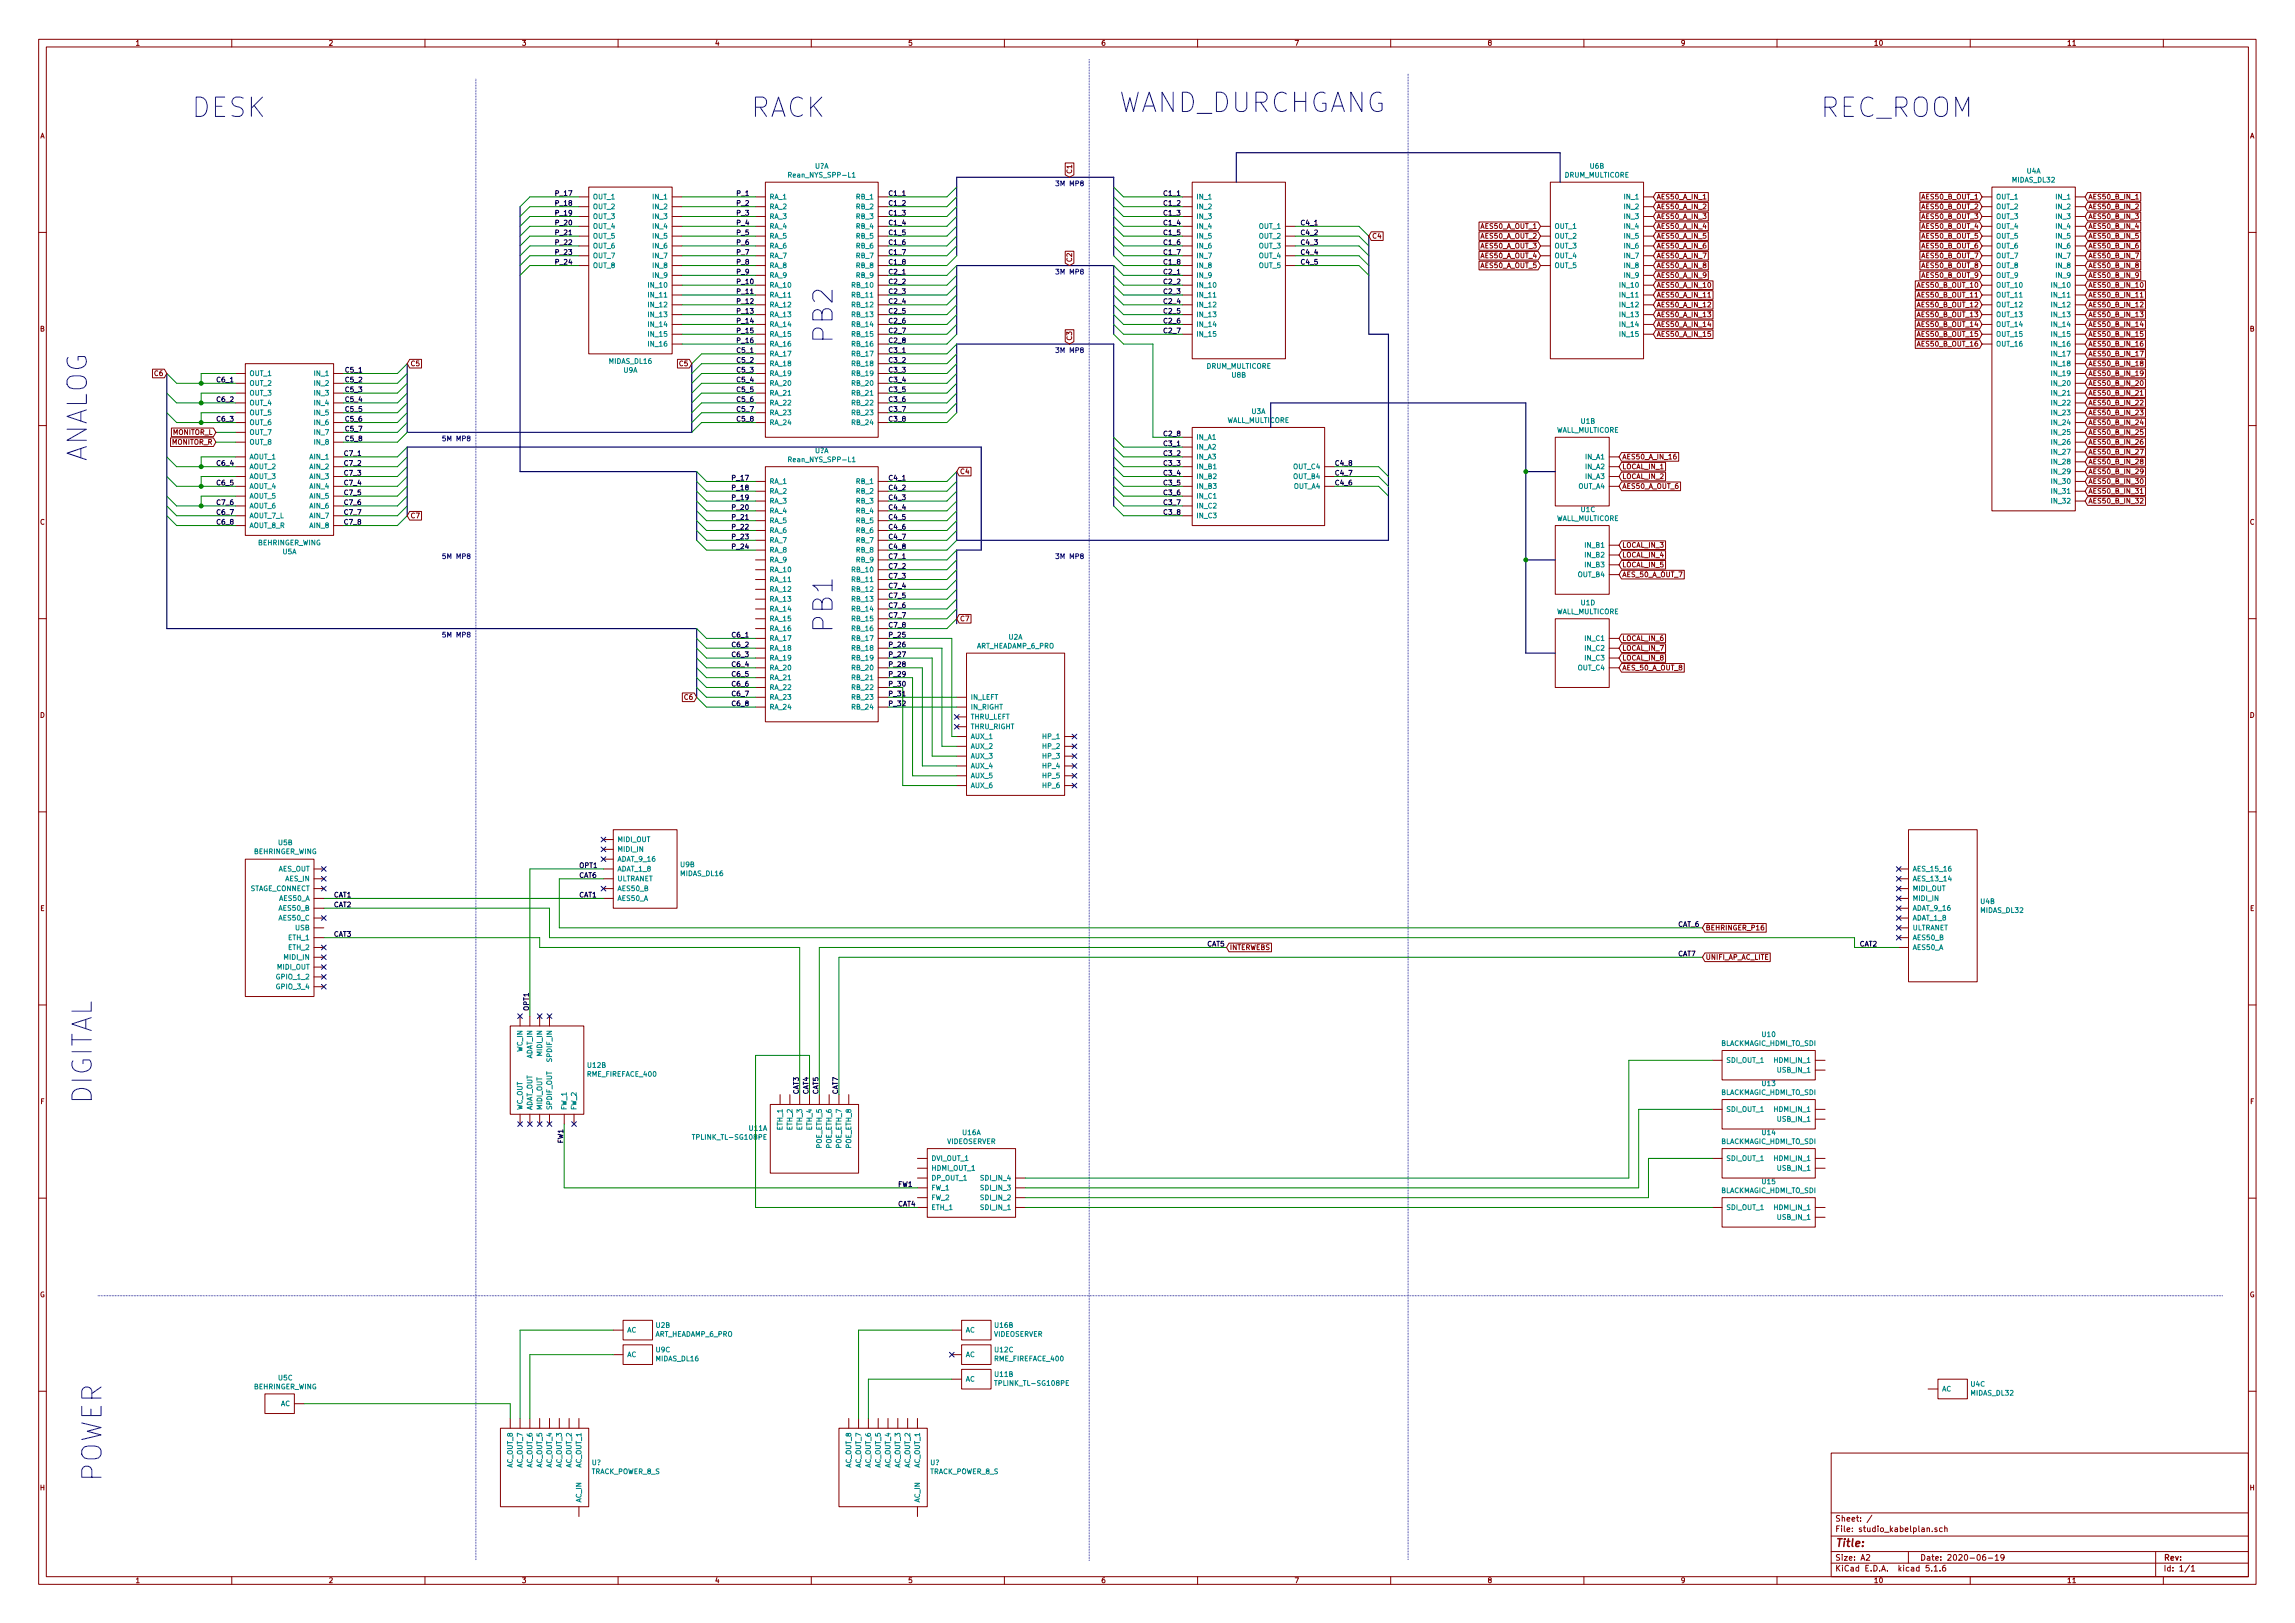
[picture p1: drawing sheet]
<svg xmlns="http://www.w3.org/2000/svg" width="594mm" height="420mm" viewBox="0 0 594 420" stroke-linecap="round" stroke-linejoin="round" font-family="sans-serif">
<defs><g id="words">
<g font-size="7" fill="#0000c2">
<text x="289.6" y="29.1">WAND_DURCHGANG</text>
<text x="49.5" y="30.4">DESK</text>
<text x="194.3" y="30.4">RACK</text>
<text x="471.2" y="30.4">REC_ROOM</text>
<text x="215.6" y="89.1" transform="rotate(-90 215.6 89.1)">PB2</text>
<text x="22.6" y="119.5" transform="rotate(-90 22.6 119.5)">ANALOG</text>
<text x="215.6" y="164" transform="rotate(-90 215.6 164)">PB1</text>
<text x="23.9" y="285.9" transform="rotate(-90 23.9 285.9)">DIGITAL</text>
<text x="26.4" y="383.7" transform="rotate(-90 26.4 383.7)">POWER</text>
</g>
<text font-size="2.8" fill="#840000" x="475" y="400.4">Title:</text>
<g font-size="2.1" fill="#840000">
<text x="475" y="393.9">Sheet: /</text>
<text x="475" y="396.6">File: studio_kabelplan.sch</text>
<text x="475" y="406.8">KiCad E.D.A. kicad 5.1.6</text>
<text x="475" y="404">Size: A2</text>
<text x="497" y="404">Date: 2020-06-19</text>
<text x="560" y="404">Rev:</text>
<text x="560" y="406.8">Id: 1/1</text>
</g>
<g font-size="1.8" fill="#840000">
<text x="35" y="11.8">1</text>
<text x="85" y="11.8">2</text>
<text x="135" y="11.8">3</text>
<text x="185" y="11.8">4</text>
<text x="235" y="11.8">5</text>
<text x="285" y="11.8">6</text>
<text x="335" y="11.8">7</text>
<text x="385" y="11.8">8</text>
<text x="435" y="11.8">9</text>
<text x="485" y="11.8">10</text>
<text x="535" y="11.8">11</text>
<text x="10.4" y="35.8">A</text>
<text x="582.4" y="35.8">A</text>
<text x="277.5" y="45.1" transform="rotate(-90 277.5 45.1)">C1</text>
<text x="428.8" y="51.6">AES50_A_IN_1</text>
<text x="497.7" y="51.6">AES50_B_OUT_1</text>
<text x="540.5" y="51.6">AES50_B_IN_1</text>
<text x="383.4" y="59.2">AES50_A_OUT_1</text>
<text x="428.8" y="54.1">AES50_A_IN_2</text>
<text x="428.8" y="56.7">AES50_A_IN_3</text>
<text x="428.8" y="59.2">AES50_A_IN_4</text>
<text x="497.7" y="54.1">AES50_B_OUT_2</text>
<text x="497.7" y="56.7">AES50_B_OUT_3</text>
<text x="497.7" y="59.2">AES50_B_OUT_4</text>
<text x="540.5" y="59.2">AES50_B_IN_4</text>
<text x="540.5" y="56.7">AES50_B_IN_3</text>
<text x="540.5" y="54.1">AES50_B_IN_2</text>
<text x="355.1" y="61.8">C4</text>
<text x="383.4" y="61.8">AES50_A_OUT_2</text>
<text x="383.4" y="64.3">AES50_A_OUT_3</text>
<text x="428.8" y="61.8">AES50_A_IN_5</text>
<text x="428.8" y="64.3">AES50_A_IN_6</text>
<text x="497.7" y="61.8">AES50_B_OUT_5</text>
<text x="497.7" y="64.3">AES50_B_OUT_6</text>
<text x="540.5" y="64.3">AES50_B_IN_6</text>
<text x="540.5" y="61.8">AES50_B_IN_5</text>
<text x="277.5" y="68" transform="rotate(-90 277.5 68)">C2</text>
<text x="383.4" y="66.8">AES50_A_OUT_4</text>
<text x="383.4" y="69.4">AES50_A_OUT_5</text>
<text x="428.8" y="66.8">AES50_A_IN_7</text>
<text x="428.8" y="69.4">AES50_A_IN_8</text>
<text x="428.8" y="71.9">AES50_A_IN_9</text>
<text x="497.7" y="66.8">AES50_B_OUT_7</text>
<text x="497.7" y="71.9">AES50_B_OUT_9</text>
<text x="497.7" y="69.4">AES50_B_OUT_8</text>
<text x="540.5" y="71.9">AES50_B_IN_9</text>
<text x="540.5" y="69.4">AES50_B_IN_8</text>
<text x="540.5" y="66.8">AES50_B_IN_7</text>
<text x="428.8" y="74.5">AES50_A_IN_10</text>
<text x="428.8" y="77">AES50_A_IN_11</text>
<text x="496.8" y="74.5">AES50_B_OUT_10</text>
<text x="496.8" y="77">AES50_B_OUT_11</text>
<text x="540.5" y="77">AES50_B_IN_11</text>
<text x="540.5" y="74.5">AES50_B_IN_10</text>
<text x="428.8" y="82.1">AES50_A_IN_13</text>
<text x="428.8" y="79.5">AES50_A_IN_12</text>
<text x="496.8" y="82.1">AES50_B_OUT_13</text>
<text x="496.8" y="79.5">AES50_B_OUT_12</text>
<text x="540.5" y="79.5">AES50_B_IN_12</text>
<text x="540.5" y="82.1">AES50_B_IN_13</text>
<text x="10.4" y="85.8">B</text>
<text x="277.5" y="88.3" transform="rotate(-90 277.5 88.3)">C3</text>
<text x="428.8" y="84.6">AES50_A_IN_14</text>
<text x="428.8" y="87.2">AES50_A_IN_15</text>
<text x="496.8" y="87.2">AES50_B_OUT_15</text>
<text x="496.8" y="89.7">AES50_B_OUT_16</text>
<text x="496.8" y="84.6">AES50_B_OUT_14</text>
<text x="540.5" y="84.6">AES50_B_IN_14</text>
<text x="540.5" y="87.2">AES50_B_IN_15</text>
<text x="540.5" y="89.7">AES50_B_IN_16</text>
<text x="582.4" y="85.8">B</text>
<text x="106.2" y="94.8">C5</text>
<text x="176" y="94.8">C5</text>
<text x="540.5" y="92.2">AES50_B_IN_17</text>
<text x="540.5" y="94.8">AES50_B_IN_18</text>
<text x="40.1" y="97.3">C6</text>
<text x="540.5" y="97.3">AES50_B_IN_19</text>
<text x="540.5" y="99.9">AES50_B_IN_20</text>
<text x="540.5" y="102.4">AES50_B_IN_21</text>
<text x="540.5" y="104.9">AES50_B_IN_22</text>
<text x="540.5" y="107.5">AES50_B_IN_23</text>
<text x="44.7" y="112.6">MONITOR_L</text>
<text x="540.5" y="110">AES50_B_IN_24</text>
<text x="540.5" y="112.6">AES50_B_IN_25</text>
<text x="44.5" y="115.1">MONITOR_R</text>
<text x="419.9" y="118.9">AES50_A_IN_16</text>
<text x="540.5" y="115.1">AES50_B_IN_26</text>
<text x="540.5" y="117.6">AES50_B_IN_27</text>
<text x="248.4" y="122.7">C4</text>
<text x="419.9" y="124">LOCAL_IN_2</text>
<text x="419.9" y="121.5">LOCAL_IN_1</text>
<text x="540.5" y="120.2">AES50_B_IN_28</text>
<text x="540.5" y="122.7">AES50_B_IN_29</text>
<text x="540.5" y="125.3">AES50_B_IN_30</text>
<text x="419.9" y="126.5">AES50_A_OUT_6</text>
<text x="540.5" y="127.8">AES50_B_IN_31</text>
<text x="540.5" y="130.3">AES50_B_IN_32</text>
<text x="10.4" y="135.8">C</text>
<text x="106.2" y="134.2">C7</text>
<text x="582.4" y="135.8">C</text>
<text x="419.9" y="141.8">LOCAL_IN_3</text>
<text x="419.9" y="144.3">LOCAL_IN_4</text>
<text x="419.9" y="146.9">LOCAL_IN_5</text>
<text x="419.9" y="149.4">AES_50_A_OUT_7</text>
<text x="248.4" y="160.8">C7</text>
<text x="419.9" y="165.9">LOCAL_IN_6</text>
<text x="419.9" y="173.5">AES_50_A_OUT_8</text>
<text x="419.9" y="168.4">LOCAL_IN_7</text>
<text x="419.9" y="171">LOCAL_IN_8</text>
<text x="10.4" y="185.8">D</text>
<text x="177.3" y="181.1">C6</text>
<text x="582.4" y="185.8">D</text>
<text x="10.4" y="235.8">E</text>
<text x="582.4" y="235.8">E</text>
<text x="318.3" y="245.9">INTERWEBS</text>
<text x="441.5" y="240.8">BEHRINGER_P16</text>
<text x="441.5" y="248.5">UNIFI_AP_AC_LITE</text>
<text x="10.5" y="285.8">F</text>
<text x="582.5" y="285.8">F</text>
<text x="10.3" y="335.8">G</text>
<text x="582.3" y="335.8">G</text>
<text x="10.4" y="385.8">H</text>
<text x="582.4" y="385.8">H</text>
<text x="35" y="409.8">1</text>
<text x="85" y="409.8">2</text>
<text x="135" y="409.8">3</text>
<text x="185" y="409.8">4</text>
<text x="235" y="409.8">5</text>
<text x="285" y="409.8">6</text>
<text x="335" y="409.8">7</text>
<text x="385" y="409.8">8</text>
<text x="435" y="409.8">9</text>
<text x="485" y="409.8">10</text>
<text x="535" y="409.8">11</text>
</g>
<g font-size="1.8" fill="#008484">
<text x="204.7" y="46">Rean_NYS_SPP-L1</text>
<text x="210.9" y="43.7">U?A</text>
<text x="405" y="46">DRUM_MULTICORE</text>
<text x="411.6" y="43.7">U6B</text>
<text x="520.9" y="47.2">MIDAS_DL32</text>
<text x="524.7" y="44.9">U4A</text>
<text x="153.4" y="51.6">OUT_1</text>
<text x="169.2" y="51.6">IN_1</text>
<text x="199.1" y="51.6">RA_1</text>
<text x="221.8" y="51.6">RB_1</text>
<text x="309.6" y="51.6">IN_1</text>
<text x="420.7" y="51.6">IN_1</text>
<text x="516.6" y="51.6">OUT_1</text>
<text x="532.5" y="51.6">IN_1</text>
<text x="153.4" y="54.1">OUT_2</text>
<text x="153.4" y="56.7">OUT_3</text>
<text x="153.4" y="59.2">OUT_4</text>
<text x="169.2" y="54.1">IN_2</text>
<text x="169.2" y="56.7">IN_3</text>
<text x="169.2" y="59.2">IN_4</text>
<text x="199.1" y="54.1">RA_2</text>
<text x="199.1" y="56.7">RA_3</text>
<text x="199.1" y="59.2">RA_4</text>
<text x="221.8" y="54.1">RB_2</text>
<text x="221.8" y="56.7">RB_3</text>
<text x="221.8" y="59.2">RB_4</text>
<text x="309.6" y="54.1">IN_2</text>
<text x="309.6" y="56.7">IN_3</text>
<text x="309.6" y="59.2">IN_4</text>
<text x="326" y="59.2">OUT_1</text>
<text x="402.3" y="59.2">OUT_1</text>
<text x="420.7" y="54.1">IN_2</text>
<text x="420.7" y="56.7">IN_3</text>
<text x="420.7" y="59.2">IN_4</text>
<text x="516.6" y="54.1">OUT_2</text>
<text x="516.6" y="56.7">OUT_3</text>
<text x="516.6" y="59.2">OUT_4</text>
<text x="532.5" y="54.1">IN_2</text>
<text x="532.5" y="56.7">IN_3</text>
<text x="532.5" y="59.2">IN_4</text>
<text x="153.4" y="61.8">OUT_5</text>
<text x="153.4" y="64.3">OUT_6</text>
<text x="169.2" y="61.8">IN_5</text>
<text x="169.2" y="64.3">IN_6</text>
<text x="199.1" y="61.8">RA_5</text>
<text x="199.1" y="64.3">RA_6</text>
<text x="221.8" y="61.8">RB_5</text>
<text x="221.8" y="64.3">RB_6</text>
<text x="309.6" y="61.8">IN_5</text>
<text x="309.6" y="64.3">IN_6</text>
<text x="326" y="61.8">OUT_2</text>
<text x="326" y="64.3">OUT_3</text>
<text x="402.3" y="61.8">OUT_2</text>
<text x="402.3" y="64.3">OUT_3</text>
<text x="420.7" y="61.8">IN_5</text>
<text x="420.7" y="64.3">IN_6</text>
<text x="516.6" y="61.8">OUT_5</text>
<text x="516.6" y="64.3">OUT_6</text>
<text x="532.5" y="61.8">IN_5</text>
<text x="532.5" y="64.3">IN_6</text>
<text x="153.4" y="66.8">OUT_7</text>
<text x="153.4" y="69.4">OUT_8</text>
<text x="169.2" y="66.8">IN_7</text>
<text x="169.2" y="69.4">IN_8</text>
<text x="169.2" y="71.9">IN_9</text>
<text x="199.1" y="66.8">RA_7</text>
<text x="199.1" y="69.4">RA_8</text>
<text x="199.1" y="71.9">RA_9</text>
<text x="221.8" y="66.8">RB_7</text>
<text x="221.8" y="69.4">RB_8</text>
<text x="221.8" y="71.9">RB_9</text>
<text x="309.6" y="66.8">IN_7</text>
<text x="309.6" y="69.4">IN_8</text>
<text x="309.6" y="71.9">IN_9</text>
<text x="326" y="66.8">OUT_4</text>
<text x="326" y="69.4">OUT_5</text>
<text x="402.3" y="66.8">OUT_4</text>
<text x="402.3" y="69.4">OUT_5</text>
<text x="420.7" y="66.8">IN_7</text>
<text x="420.7" y="69.4">IN_8</text>
<text x="420.7" y="71.9">IN_9</text>
<text x="516.6" y="66.8">OUT_7</text>
<text x="516.6" y="69.4">OUT_8</text>
<text x="516.6" y="71.9">OUT_9</text>
<text x="532.5" y="66.8">IN_7</text>
<text x="532.5" y="69.4">IN_8</text>
<text x="532.5" y="71.9">IN_9</text>
<text x="168.2" y="74.5">IN_10</text>
<text x="168.2" y="77">IN_11</text>
<text x="199.1" y="74.5">RA_10</text>
<text x="199.1" y="77">RA_11</text>
<text x="220.8" y="74.5">RB_10</text>
<text x="220.8" y="77">RB_11</text>
<text x="309.6" y="74.5">IN_10</text>
<text x="309.6" y="77">IN_11</text>
<text x="419.7" y="74.5">IN_10</text>
<text x="419.7" y="77">IN_11</text>
<text x="516.6" y="74.5">OUT_10</text>
<text x="516.6" y="77">OUT_11</text>
<text x="531.5" y="74.5">IN_10</text>
<text x="531.5" y="77">IN_11</text>
<text x="168.2" y="79.5">IN_12</text>
<text x="168.2" y="82.1">IN_13</text>
<text x="199.1" y="79.5">RA_12</text>
<text x="199.1" y="82.1">RA_13</text>
<text x="220.8" y="79.5">RB_12</text>
<text x="220.8" y="82.1">RB_13</text>
<text x="309.6" y="79.5">IN_12</text>
<text x="309.6" y="82.1">IN_13</text>
<text x="419.7" y="79.5">IN_12</text>
<text x="419.7" y="82.1">IN_13</text>
<text x="516.6" y="79.5">OUT_12</text>
<text x="516.6" y="82.1">OUT_13</text>
<text x="531.5" y="79.5">IN_12</text>
<text x="531.5" y="82.1">IN_13</text>
<text x="168.2" y="84.6">IN_14</text>
<text x="168.2" y="87.2">IN_15</text>
<text x="168.2" y="89.7">IN_16</text>
<text x="199.1" y="84.6">RA_14</text>
<text x="199.1" y="87.2">RA_15</text>
<text x="199.1" y="89.7">RA_16</text>
<text x="220.8" y="84.6">RB_14</text>
<text x="220.8" y="87.2">RB_15</text>
<text x="220.8" y="89.7">RB_16</text>
<text x="309.6" y="84.6">IN_14</text>
<text x="309.6" y="87.2">IN_15</text>
<text x="419.7" y="84.6">IN_14</text>
<text x="419.7" y="87.2">IN_15</text>
<text x="516.6" y="84.6">OUT_14</text>
<text x="516.6" y="87.2">OUT_15</text>
<text x="516.6" y="89.7">OUT_16</text>
<text x="531.5" y="84.6">IN_14</text>
<text x="531.5" y="87.2">IN_15</text>
<text x="531.5" y="89.7">IN_16</text>
<text x="157.7" y="94.2">MIDAS_DL16</text>
<text x="199.1" y="92.2">RA_17</text>
<text x="199.1" y="94.8">RA_18</text>
<text x="220.8" y="92.2">RB_17</text>
<text x="220.8" y="94.8">RB_18</text>
<text x="312.3" y="95.4">DRUM_MULTICORE</text>
<text x="531.5" y="92.2">IN_17</text>
<text x="531.5" y="94.8">IN_18</text>
<text x="64.5" y="97.3">OUT_1</text>
<text x="64.5" y="99.9">OUT_2</text>
<text x="81.6" y="97.3">IN_1</text>
<text x="81.6" y="99.9">IN_2</text>
<text x="161.4" y="96.5">U9A</text>
<text x="199.1" y="97.3">RA_19</text>
<text x="199.1" y="99.9">RA_20</text>
<text x="220.8" y="97.3">RB_19</text>
<text x="220.8" y="99.9">RB_20</text>
<text x="318.9" y="97.8">U8B</text>
<text x="531.5" y="97.3">IN_19</text>
<text x="531.5" y="99.9">IN_20</text>
<text x="64.5" y="102.4">OUT_3</text>
<text x="64.5" y="104.9">OUT_4</text>
<text x="64.5" y="107.5">OUT_5</text>
<text x="81.6" y="102.4">IN_3</text>
<text x="81.6" y="104.9">IN_4</text>
<text x="81.6" y="107.5">IN_5</text>
<text x="199.1" y="102.4">RA_21</text>
<text x="199.1" y="104.9">RA_22</text>
<text x="199.1" y="107.5">RA_23</text>
<text x="220.8" y="102.4">RB_21</text>
<text x="220.8" y="104.9">RB_22</text>
<text x="220.8" y="107.5">RB_23</text>
<text x="324" y="107.2">U3A</text>
<text x="531.5" y="102.4">IN_21</text>
<text x="531.5" y="104.9">IN_22</text>
<text x="531.5" y="107.5">IN_23</text>
<text x="64.5" y="110">OUT_6</text>
<text x="64.5" y="112.6">OUT_7</text>
<text x="81.6" y="110">IN_6</text>
<text x="81.6" y="112.6">IN_7</text>
<text x="199.1" y="110">RA_24</text>
<text x="220.8" y="110">RB_24</text>
<text x="309.6" y="113.8">IN_A1</text>
<text x="317.4" y="109.5">WALL_MULTICORE</text>
<text x="402.7" y="112">WALL_MULTICORE</text>
<text x="409.3" y="109.7">U1B</text>
<text x="531.5" y="110">IN_24</text>
<text x="531.5" y="112.6">IN_25</text>
<text x="64.5" y="118.9">AOUT_1</text>
<text x="64.5" y="115.1">OUT_8</text>
<text x="80.3" y="118.9">AIN_1</text>
<text x="81.6" y="115.1">IN_8</text>
<text x="204.7" y="119.6">Rean_NYS_SPP-L1</text>
<text x="210.9" y="117.3">U?A</text>
<text x="309.6" y="116.4">IN_A2</text>
<text x="309.6" y="118.9">IN_A3</text>
<text x="410.5" y="118.9">IN_A1</text>
<text x="531.5" y="115.1">IN_26</text>
<text x="531.5" y="117.6">IN_27</text>
<text x="64.5" y="121.5">AOUT_2</text>
<text x="64.5" y="124">AOUT_3</text>
<text x="80.3" y="121.5">AIN_2</text>
<text x="80.3" y="124">AIN_3</text>
<text x="199.1" y="125.3">RA_1</text>
<text x="221.8" y="125.3">RB_1</text>
<text x="309.6" y="121.5">IN_B1</text>
<text x="309.6" y="124">IN_B2</text>
<text x="334.9" y="124">OUT_B4</text>
<text x="334.9" y="121.5">OUT_C4</text>
<text x="410.5" y="121.5">IN_A2</text>
<text x="410.5" y="124">IN_A3</text>
<text x="531.5" y="120.2">IN_28</text>
<text x="531.5" y="122.7">IN_29</text>
<text x="531.5" y="125.3">IN_30</text>
<text x="64.5" y="126.5">AOUT_4</text>
<text x="64.5" y="129.1">AOUT_5</text>
<text x="64.5" y="131.6">AOUT_6</text>
<text x="80.3" y="126.5">AIN_4</text>
<text x="80.3" y="129.1">AIN_5</text>
<text x="80.3" y="131.6">AIN_6</text>
<text x="199.1" y="127.8">RA_2</text>
<text x="199.1" y="130.3">RA_3</text>
<text x="221.8" y="127.8">RB_2</text>
<text x="221.8" y="130.3">RB_3</text>
<text x="309.6" y="126.5">IN_B3</text>
<text x="309.6" y="129.1">IN_C1</text>
<text x="309.6" y="131.6">IN_C2</text>
<text x="334.9" y="126.5">OUT_A4</text>
<text x="408.6" y="126.5">OUT_A4</text>
<text x="531.5" y="127.8">IN_31</text>
<text x="531.5" y="130.3">IN_32</text>
<text x="64.5" y="134.2">AOUT_7_L</text>
<text x="64.5" y="136.7">AOUT_8_R</text>
<text x="80.3" y="134.2">AIN_7</text>
<text x="80.3" y="136.7">AIN_8</text>
<text x="199.1" y="132.9">RA_4</text>
<text x="199.1" y="135.4">RA_5</text>
<text x="199.1" y="138">RA_6</text>
<text x="221.8" y="132.9">RB_4</text>
<text x="221.8" y="135.4">RB_5</text>
<text x="221.8" y="138">RB_6</text>
<text x="309.6" y="134.2">IN_C3</text>
<text x="402.7" y="134.9">WALL_MULTICORE</text>
<text x="409.3" y="132.6">U1C</text>
<text x="66.7" y="141.2">BEHRINGER_WING</text>
<text x="73.2" y="143.5">U5A</text>
<text x="199.1" y="140.5">RA_7</text>
<text x="199.1" y="143">RA_8</text>
<text x="221.8" y="140.5">RB_7</text>
<text x="221.8" y="143">RB_8</text>
<text x="410.5" y="141.8">IN_B1</text>
<text x="199.1" y="148.1">RA_10</text>
<text x="199.1" y="145.6">RA_9</text>
<text x="220.8" y="148.1">RB_10</text>
<text x="221.8" y="145.6">RB_9</text>
<text x="408.6" y="149.4">OUT_B4</text>
<text x="410.5" y="144.3">IN_B2</text>
<text x="410.5" y="146.9">IN_B3</text>
<text x="199.1" y="150.7">RA_11</text>
<text x="199.1" y="153.2">RA_12</text>
<text x="199.1" y="155.7">RA_13</text>
<text x="220.8" y="150.7">RB_11</text>
<text x="220.8" y="153.2">RB_12</text>
<text x="220.8" y="155.7">RB_13</text>
<text x="199.1" y="158.3">RA_14</text>
<text x="199.1" y="160.8">RA_15</text>
<text x="220.8" y="158.3">RB_14</text>
<text x="220.8" y="160.8">RB_15</text>
<text x="402.7" y="159">WALL_MULTICORE</text>
<text x="409.3" y="156.7">U1D</text>
<text x="199.1" y="163.4">RA_16</text>
<text x="199.1" y="165.9">RA_17</text>
<text x="220.8" y="163.4">RB_16</text>
<text x="220.8" y="165.9">RB_17</text>
<text x="252.7" y="167.9">ART_HEADAMP_6_PRO</text>
<text x="261.1" y="165.6">U2A</text>
<text x="410.5" y="165.9">IN_C1</text>
<text x="199.1" y="168.4">RA_18</text>
<text x="199.1" y="171">RA_19</text>
<text x="199.1" y="173.5">RA_20</text>
<text x="220.8" y="168.4">RB_18</text>
<text x="220.8" y="171">RB_19</text>
<text x="220.8" y="173.5">RB_20</text>
<text x="408.6" y="173.5">OUT_C4</text>
<text x="410.5" y="168.4">IN_C2</text>
<text x="410.5" y="171">IN_C3</text>
<text x="199.1" y="176.1">RA_21</text>
<text x="199.1" y="178.6">RA_22</text>
<text x="220.8" y="176.1">RB_21</text>
<text x="220.8" y="178.6">RB_22</text>
<text x="199.1" y="181.1">RA_23</text>
<text x="199.1" y="183.7">RA_24</text>
<text x="220.8" y="181.1">RB_23</text>
<text x="220.8" y="183.7">RB_24</text>
<text x="251.2" y="181.1">IN_LEFT</text>
<text x="251.2" y="183.7">IN_RIGHT</text>
<text x="251.2" y="191.3">AUX_1</text>
<text x="251.2" y="186.2">THRU_LEFT</text>
<text x="251.2" y="188.8">THRU_RIGHT</text>
<text x="270.2" y="191.3">HP_1</text>
<text x="251.2" y="193.8">AUX_2</text>
<text x="251.2" y="196.4">AUX_3</text>
<text x="270.2" y="193.8">HP_2</text>
<text x="270.2" y="196.4">HP_3</text>
<text x="251.2" y="198.9">AUX_4</text>
<text x="251.2" y="201.5">AUX_5</text>
<text x="270.2" y="198.9">HP_4</text>
<text x="270.2" y="201.5">HP_5</text>
<text x="251.2" y="204">AUX_6</text>
<text x="270.2" y="204">HP_6</text>
<text x="65.7" y="221.1">BEHRINGER_WING</text>
<text x="72.1" y="218.8">U5B</text>
<text x="159.8" y="220.5">MIDI_IN</text>
<text x="159.8" y="218">MIDI_OUT</text>
<text x="71.9" y="225.6">AES_OUT</text>
<text x="159.8" y="225.6">ADAT_1_8</text>
<text x="159.8" y="223.1">ADAT_9_16</text>
<text x="176.2" y="224.5">U9B</text>
<text x="176.2" y="226.8">MIDAS_DL16</text>
<text x="495" y="225.6">AES_15_16</text>
<text x="64.4" y="230.7">STAGE_CONNECT</text>
<text x="72.4" y="233.2">AES50_A</text>
<text x="73.9" y="228.1">AES_IN</text>
<text x="159.8" y="233.2">AES50_A</text>
<text x="159.8" y="230.7">AES50_B</text>
<text x="159.8" y="228.1">ULTRANET</text>
<text x="495" y="228.1">AES_13_14</text>
<text x="495" y="233.2">MIDI_IN</text>
<text x="495" y="230.7">MIDI_OUT</text>
<text x="72.4" y="235.8">AES50_B</text>
<text x="72.4" y="238.3">AES50_C</text>
<text x="495" y="238.3">ADAT_1_8</text>
<text x="495" y="235.8">ADAT_9_16</text>
<text x="512.7" y="234">U4B</text>
<text x="512.7" y="236.3">MIDAS_DL32</text>
<text x="74.8" y="243.4">ETH_1</text>
<text x="74.8" y="245.9">ETH_2</text>
<text x="76.5" y="240.8">USB</text>
<text x="495" y="245.9">AES50_A</text>
<text x="495" y="243.4">AES50_B</text>
<text x="495" y="240.8">ULTRANET</text>
<text x="71.8" y="251">MIDI_OUT</text>
<text x="73.8" y="248.5">MIDI_IN</text>
<text x="71.9" y="253.5">GPIO_1_2</text>
<text x="71.9" y="256.1">GPIO_3_4</text>
<text x="456.2" y="268.4">U10</text>
<text x="135.3" y="272.3" transform="rotate(-90 135.3 272.3)">WC_IN</text>
<text x="137.8" y="274.3" transform="rotate(-90 137.8 274.3)">ADAT_IN</text>
<text x="140.3" y="273.1" transform="rotate(-90 140.3 273.1)">MIDI_IN</text>
<text x="142.9" y="274.6" transform="rotate(-90 142.9 274.6)">SPDIF_IN</text>
<text x="445.4" y="270.8">BLACKMAGIC_HDMI_TO_SDI</text>
<text x="446.8" y="275.1">SDI_OUT_1</text>
<text x="459.6" y="275.1">HDMI_IN_1</text>
<text x="152.1" y="278.7">RME_FIREFACE_400</text>
<text x="152.2" y="276.4">U12B</text>
<text x="456.2" y="281.1">U13</text>
<text x="460.4" y="277.7">USB_IN_1</text>
<text x="135.3" y="287.4" transform="rotate(-90 135.3 287.4)">WC_OUT</text>
<text x="137.8" y="287.4" transform="rotate(-90 137.8 287.4)">ADAT_OUT</text>
<text x="140.3" y="287.4" transform="rotate(-90 140.3 287.4)">MIDI_OUT</text>
<text x="142.9" y="287.4" transform="rotate(-90 142.9 287.4)">SPDIF_OUT</text>
<text x="146.7" y="287.4" transform="rotate(-90 146.7 287.4)">FW_1</text>
<text x="149.2" y="287.4" transform="rotate(-90 149.2 287.4)">FW_2</text>
<text x="445.4" y="283.5">BLACKMAGIC_HDMI_TO_SDI</text>
<text x="446.8" y="287.8">SDI_OUT_1</text>
<text x="459.6" y="287.8">HDMI_IN_1</text>
<text x="193.9" y="292.7">U11A</text>
<text x="202.6" y="292.4" transform="rotate(-90 202.6 292.4)">ETH_1</text>
<text x="205.1" y="292.4" transform="rotate(-90 205.1 292.4)">ETH_2</text>
<text x="207.6" y="292.4" transform="rotate(-90 207.6 292.4)">ETH_3</text>
<text x="210.2" y="292.4" transform="rotate(-90 210.2 292.4)">ETH_4</text>
<text x="249.2" y="293.8">U16A</text>
<text x="456.2" y="293.8">U14</text>
<text x="460.4" y="290.4">USB_IN_1</text>
<text x="179.8" y="295">TPLINK_TL-SG108PE</text>
<text x="212.7" y="297.2" transform="rotate(-90 212.7 297.2)">POE_ETH_5</text>
<text x="215.3" y="297.2" transform="rotate(-90 215.3 297.2)">POE_ETH_6</text>
<text x="217.8" y="297.2" transform="rotate(-90 217.8 297.2)">POE_ETH_7</text>
<text x="220.3" y="297.2" transform="rotate(-90 220.3 297.2)">POE_ETH_8</text>
<text x="245.1" y="296.2">VIDEOSERVER</text>
<text x="445.4" y="296.2">BLACKMAGIC_HDMI_TO_SDI</text>
<text x="241" y="305.6">DP_OUT_1</text>
<text x="241" y="300.5">DVI_OUT_1</text>
<text x="241" y="303.1">HDMI_OUT_1</text>
<text x="254.2" y="305.6">SDI_IN_4</text>
<text x="446.8" y="300.5">SDI_OUT_1</text>
<text x="459.6" y="300.5">HDMI_IN_1</text>
<text x="460.4" y="303.1">USB_IN_1</text>
<text x="241" y="308.1">FW_1</text>
<text x="241" y="310.7">FW_2</text>
<text x="254.2" y="310.7">SDI_IN_2</text>
<text x="254.2" y="308.1">SDI_IN_3</text>
<text x="445.4" y="308.9">BLACKMAGIC_HDMI_TO_SDI</text>
<text x="456.2" y="306.5">U15</text>
<text x="241" y="313.2">ETH_1</text>
<text x="254.2" y="313.2">SDI_IN_1</text>
<text x="446.8" y="313.2">SDI_OUT_1</text>
<text x="459.6" y="313.2">HDMI_IN_1</text>
<text x="460.4" y="315.8">USB_IN_1</text>
<text x="162.3" y="345">AC</text>
<text x="169.5" y="346">ART_HEADAMP_6_PRO</text>
<text x="169.8" y="343.7">U2B</text>
<text x="249.9" y="345">AC</text>
<text x="257.2" y="346">VIDEOSERVER</text>
<text x="257.6" y="343.7">U16B</text>
<text x="162.3" y="351.3">AC</text>
<text x="169.8" y="350.1">U9C</text>
<text x="169.8" y="352.4">MIDAS_DL16</text>
<text x="249.9" y="351.3">AC</text>
<text x="257.6" y="352.4">RME_FIREFACE_400</text>
<text x="257.6" y="350.1">U12C</text>
<text x="65.7" y="359.7">BEHRINGER_WING</text>
<text x="72.1" y="357.3">U5C</text>
<text x="249.9" y="357.7">AC</text>
<text x="257.6" y="356.4">U11B</text>
<text x="258.1" y="358.7">TPLINK_TL-SG108PE</text>
<text x="510.2" y="359">U4C</text>
<text x="72.6" y="364">AC</text>
<text x="502.7" y="360.2">AC</text>
<text x="510.2" y="361.3">MIDAS_DL32</text>
<text x="132.7" y="380" transform="rotate(-90 132.7 380)">AC_OUT_8</text>
<text x="135.3" y="380" transform="rotate(-90 135.3 380)">AC_OUT_7</text>
<text x="137.8" y="380" transform="rotate(-90 137.8 380)">AC_OUT_6</text>
<text x="140.3" y="380" transform="rotate(-90 140.3 380)">AC_OUT_5</text>
<text x="142.9" y="380" transform="rotate(-90 142.9 380)">AC_OUT_4</text>
<text x="145.4" y="380" transform="rotate(-90 145.4 380)">AC_OUT_3</text>
<text x="148" y="380" transform="rotate(-90 148 380)">AC_OUT_2</text>
<text x="150.5" y="380" transform="rotate(-90 150.5 380)">AC_OUT_1</text>
<text x="153" y="381.6">TRACK_POWER_8_S</text>
<text x="153.2" y="379.3">U?</text>
<text x="220.3" y="380" transform="rotate(-90 220.3 380)">AC_OUT_8</text>
<text x="222.9" y="380" transform="rotate(-90 222.9 380)">AC_OUT_7</text>
<text x="225.4" y="380" transform="rotate(-90 225.4 380)">AC_OUT_6</text>
<text x="228" y="380" transform="rotate(-90 228 380)">AC_OUT_5</text>
<text x="230.5" y="380" transform="rotate(-90 230.5 380)">AC_OUT_4</text>
<text x="233" y="380" transform="rotate(-90 233 380)">AC_OUT_3</text>
<text x="235.6" y="380" transform="rotate(-90 235.6 380)">AC_OUT_2</text>
<text x="238.1" y="380" transform="rotate(-90 238.1 380)">AC_OUT_1</text>
<text x="240.6" y="381.6">TRACK_POWER_8_S</text>
<text x="240.8" y="379.3">U?</text>
<text x="150.5" y="389" transform="rotate(-90 150.5 389)">AC_IN</text>
<text x="238.1" y="389" transform="rotate(-90 238.1 389)">AC_IN</text>
</g>
<g font-size="1.8">
<text x="143.5" y="53.3">P_18</text>
<text x="143.5" y="50.7">P_17</text>
<text x="190.5" y="50.7">P_1</text>
<text x="190.5" y="53.3">P_2</text>
<text x="229.9" y="53.3">C1_2</text>
<text x="229.9" y="50.7">C1_1</text>
<text x="301" y="53.3">C1_2</text>
<text x="301" y="50.7">C1_1</text>
<text x="143.5" y="58.3">P_20</text>
<text x="143.5" y="55.8">P_19</text>
<text x="190.5" y="58.3">P_4</text>
<text x="190.5" y="55.8">P_3</text>
<text x="229.9" y="55.8">C1_3</text>
<text x="229.9" y="58.3">C1_4</text>
<text x="301" y="58.3">C1_4</text>
<text x="301" y="55.8">C1_3</text>
<text x="336.5" y="58.3">C4_1</text>
<text x="143.5" y="63.4">P_22</text>
<text x="143.5" y="60.9">P_21</text>
<text x="143.5" y="66">P_23</text>
<text x="190.5" y="66">P_7</text>
<text x="190.5" y="63.4">P_6</text>
<text x="190.5" y="60.9">P_5</text>
<text x="229.9" y="66">C1_7</text>
<text x="229.9" y="63.4">C1_6</text>
<text x="229.9" y="60.9">C1_5</text>
<text x="301" y="66">C1_7</text>
<text x="301" y="63.4">C1_6</text>
<text x="301" y="60.9">C1_5</text>
<text x="336.5" y="60.9">C4_2</text>
<text x="336.5" y="63.4">C4_3</text>
<text x="336.5" y="66">C4_4</text>
<text x="143.5" y="68.5">P_24</text>
<text x="190.5" y="71">P_9</text>
<text x="190.5" y="68.5">P_8</text>
<text x="229.9" y="71">C2_1</text>
<text x="229.9" y="68.5">C1_8</text>
<text x="301" y="71">C2_1</text>
<text x="301" y="68.5">C1_8</text>
<text x="336.5" y="68.5">C4_5</text>
<text x="190.5" y="76.1">P_11</text>
<text x="190.5" y="73.6">P_10</text>
<text x="229.9" y="76.1">C2_3</text>
<text x="229.9" y="73.6">C2_2</text>
<text x="301" y="76.1">C2_3</text>
<text x="301" y="73.6">C2_2</text>
<text x="190.5" y="78.7">P_12</text>
<text x="190.5" y="81.2">P_13</text>
<text x="190.5" y="83.7">P_14</text>
<text x="229.9" y="78.7">C2_4</text>
<text x="229.9" y="83.7">C2_6</text>
<text x="229.9" y="81.2">C2_5</text>
<text x="301" y="83.7">C2_6</text>
<text x="301" y="81.2">C2_5</text>
<text x="301" y="78.7">C2_4</text>
<text x="190.5" y="88.8">P_16</text>
<text x="190.5" y="86.3">P_15</text>
<text x="229.9" y="86.3">C2_7</text>
<text x="229.9" y="88.8">C2_8</text>
<text x="301" y="86.3">C2_7</text>
<text x="190.5" y="93.9">C5_2</text>
<text x="190.5" y="91.4">C5_1</text>
<text x="229.9" y="93.9">C3_2</text>
<text x="229.9" y="91.4">C3_1</text>
<text x="55.9" y="99">C6_1</text>
<text x="89.8" y="96.4">C5_1</text>
<text x="89.8" y="99">C5_2</text>
<text x="89.8" y="101.5">C5_3</text>
<text x="190.5" y="99">C5_4</text>
<text x="190.5" y="96.4">C5_3</text>
<text x="190.5" y="101.5">C5_5</text>
<text x="229.9" y="101.5">C3_5</text>
<text x="229.9" y="99">C3_4</text>
<text x="229.9" y="96.4">C3_3</text>
<text x="55.9" y="104.1">C6_2</text>
<text x="89.8" y="104.1">C5_4</text>
<text x="89.8" y="106.6">C5_5</text>
<text x="190.5" y="104.1">C5_6</text>
<text x="190.5" y="106.6">C5_7</text>
<text x="229.9" y="104.1">C3_6</text>
<text x="229.9" y="106.6">C3_7</text>
<text x="55.9" y="109.1">C6_3</text>
<text x="89.8" y="109.1">C5_6</text>
<text x="89.8" y="111.7">C5_7</text>
<text x="190.5" y="109.1">C5_8</text>
<text x="229.9" y="109.1">C3_8</text>
<text x="301" y="112.9">C2_8</text>
<text x="88.9" y="118">C7_1</text>
<text x="89.8" y="114.2">C5_8</text>
<text x="301" y="118">C3_2</text>
<text x="301" y="115.5">C3_1</text>
<text x="55.9" y="120.6">C6_4</text>
<text x="55.9" y="125.6">C6_5</text>
<text x="88.9" y="120.6">C7_2</text>
<text x="88.9" y="123.1">C7_3</text>
<text x="88.9" y="125.6">C7_4</text>
<text x="189.2" y="124.4">P_17</text>
<text x="229.9" y="124.4">C4_1</text>
<text x="301" y="125.6">C3_5</text>
<text x="301" y="123.1">C3_4</text>
<text x="301" y="120.6">C3_3</text>
<text x="345.4" y="125.6">C4_6</text>
<text x="345.4" y="123.1">C4_7</text>
<text x="345.4" y="120.6">C4_8</text>
<text x="55.9" y="130.7">C7_6</text>
<text x="88.9" y="128.2">C7_5</text>
<text x="88.9" y="130.7">C7_6</text>
<text x="189.2" y="132">P_20</text>
<text x="189.2" y="129.5">P_19</text>
<text x="189.2" y="126.9">P_18</text>
<text x="229.9" y="129.5">C4_3</text>
<text x="229.9" y="132">C4_4</text>
<text x="229.9" y="126.9">C4_2</text>
<text x="301" y="130.7">C3_7</text>
<text x="301" y="128.2">C3_6</text>
<text x="55.9" y="135.8">C6_8</text>
<text x="55.9" y="133.3">C6_7</text>
<text x="88.9" y="135.8">C7_8</text>
<text x="88.9" y="133.3">C7_7</text>
<text x="189.2" y="134.5">P_21</text>
<text x="189.2" y="137.1">P_22</text>
<text x="229.9" y="134.5">C4_5</text>
<text x="229.9" y="137.1">C4_6</text>
<text x="301" y="133.3">C3_8</text>
<text x="189.2" y="142.2">P_24</text>
<text x="189.2" y="139.6">P_23</text>
<text x="229.9" y="142.2">C4_8</text>
<text x="229.9" y="139.6">C4_7</text>
<text x="229.9" y="144.7">C7_1</text>
<text x="229.9" y="147.2">C7_2</text>
<text x="229.9" y="149.8">C7_3</text>
<text x="229.9" y="152.3">C7_4</text>
<text x="229.9" y="154.9">C7_5</text>
<text x="229.9" y="157.4">C7_6</text>
<text x="229.9" y="159.9">C7_7</text>
<text x="189.2" y="165">C6_1</text>
<text x="189.2" y="167.6">C6_2</text>
<text x="229.9" y="162.5">C7_8</text>
<text x="229.9" y="165">P_25</text>
<text x="229.9" y="167.6">P_26</text>
<text x="189.2" y="170.1">C6_3</text>
<text x="189.2" y="172.6">C6_4</text>
<text x="229.9" y="170.1">P_27</text>
<text x="229.9" y="172.6">P_28</text>
<text x="189.2" y="177.7">C6_6</text>
<text x="189.2" y="175.2">C6_5</text>
<text x="229.9" y="175.2">P_29</text>
<text x="229.9" y="177.7">P_30</text>
<text x="189.2" y="182.8">C6_8</text>
<text x="189.2" y="180.3">C6_7</text>
<text x="229.9" y="180.3">P_31</text>
<text x="229.9" y="182.8">P_32</text>
<text x="149.9" y="227.2">CAT6</text>
<text x="149.9" y="224.7">OPT1</text>
<text x="86.4" y="232.3">CAT1</text>
<text x="149.9" y="232.3">CAT1</text>
<text x="86.4" y="234.9">CAT2</text>
<text x="434.3" y="239.9">CAT_6</text>
<text x="86.4" y="242.5">CAT3</text>
<text x="312.4" y="245">CAT5</text>
<text x="481.3" y="245">CAT2</text>
<text x="434.3" y="247.6">CAT7</text>
<text x="136.9" y="261.8" transform="rotate(-90 136.9 261.8)">OPT1</text>
<text x="206.8" y="283.4" transform="rotate(-90 206.8 283.4)">CAT3</text>
<text x="209.3" y="283.4" transform="rotate(-90 209.3 283.4)">CAT4</text>
<text x="211.8" y="283.4" transform="rotate(-90 211.8 283.4)">CAT5</text>
<text x="216.9" y="283.4" transform="rotate(-90 216.9 283.4)">CAT7</text>
<text x="145.8" y="296.1" transform="rotate(-90 145.8 296.1)">FW1</text>
<text x="232.4" y="307.3">FW1</text>
<text x="232.4" y="312.3">CAT4</text>
</g>
<g font-size="1.8" fill="#0000c2">
<text x="273" y="48.2">3M MP8</text>
<text x="273" y="71">3M MP8</text>
<text x="273" y="91.4">3M MP8</text>
<text x="114.3" y="114.2">5M MP8</text>
<text x="114.3" y="144.7">5M MP8</text>
<text x="273" y="144.7">3M MP8</text>
<text x="114.3" y="165">5M MP8</text>
</g>
</g></defs>
<g fill="none" stroke="#840000" stroke-width=".26">
<path d="M10 10.2h574v400h-574zM12 12.2h570v396h-570zM60 10.2v2M110 10.2v2M160 10.2v2M210 10.2v2M260 10.2v2M310 10.2v2M360 10.2v2M410 10.2v2M460 10.2v2M510 10.2v2"/>
<path d="M536.5 11.8h.8M560 10.2v2M149.9 51h2.5M149.9 53.5h2.5M149.9 56h2.5M149.9 58.6h2.5M152.4 48.4h21.6v43.2h-21.6zM174 51h2.5M174 53.5h2.5M174 56h2.5M174 58.6h2.5M195.6 51h2.5"/>
<path d="M195.6 53.5h2.5M195.6 56h2.5M195.6 58.6h2.5M198.1 47.2h29.2v66h-29.2zM227.3 51h2.6M227.3 53.5h2.6M227.3 56h2.6M227.3 58.6h2.6M275.7 42.2h2.3v3.1l-1.1 .6-1.2-.6zM306.1 51h2.5M306.1 53.5h2.5M306.1 56h2.5"/>
<path d="M306.1 58.6h2.5M308.6 47.2h24.1v45.7h-24.1zM332.7 58.6h2.6M382.9 57.5h15.2l.7 1.1-.7 1.1h-15.2zM398.8 58.6h2.5M401.3 47.2h24.1v45.7h-24.1zM425.4 51h2.6M425.4 53.5h2.6M425.4 56h2.6M425.4 58.6h2.6M428.6 49.9h13.6v2.2h-13.6l-.6-1.1zM428.6 52.4h13.6v2.2h-13.6l-.6-1.1z"/>
<path d="M428.6 54.9h13.6v2.3h-13.6l-.6-1.2zM428.6 57.5h13.6v2.2h-13.6l-.6-1.1zM440.9 51.5h.7M497 49.9h15.4l.7 1.1-.7 1.1h-15.4zM497 52.4h15.4l.7 1.1-.7 1.1h-15.4zM497 54.9h15.4l.7 1.1-.7 1.2h-15.4zM497 57.5h15.4l.7 1.1-.7 1.1h-15.4zM513.1 51h2.5M513.1 53.5h2.5M513.1 56h2.5M513.1 58.6h2.5M515.6 48.4h21.6v83.8h-21.6z"/>
<path d="M537.2 51h2.5M537.2 53.5h2.5M537.2 56h2.5M537.2 58.6h2.5M540.4 49.9h13.8v2.2h-13.8l-.7-1.1zM540.4 57.5h13.8v2.2h-13.8l-.7-1.1zM540.4 54.9h13.8v2.3h-13.8l-.7-1.2zM540.4 52.4h13.8v2.2h-13.8l-.7-1.1zM552.8 55.3h.7l-.4 .5 .4 .1v.6h-.7M552.8 52.9l.5-.1 .2 .4-.7 .9h.7M552.8 51.5h.7M553.1 57.8l-.3 .9h.8"/>
<path d="M10 60.2h2M149.9 61.1h2.5M149.9 63.7h2.5M149.9 66.2h2.5M149.9 68.7h2.5M174 73.8h2.5M174 76.4h2.5M174 78.9h2.5M174 61.1h2.5M174 63.7h2.5M174 66.2h2.5M174 68.7h2.5"/>
<path d="M174 71.3h2.5M195.6 73.8h2.5M195.6 76.4h2.5M195.6 78.9h2.5M195.6 61.1h2.5M195.6 63.7h2.5M195.6 66.2h2.5M195.6 68.7h2.5M195.6 71.3h2.5M227.3 73.8h2.6M227.3 76.4h2.6M227.3 78.9h2.6"/>
<path d="M227.3 61.1h2.6M227.3 63.7h2.6M227.3 66.2h2.6M227.3 68.7h2.6M227.3 71.3h2.6M275.7 65h2.3v3.1l-1.1 .6-1.2-.6zM306.1 73.8h2.5M306.1 76.4h2.5M306.1 78.9h2.5M306.1 61.1h2.5M306.1 63.7h2.5M306.1 66.2h2.5"/>
<path d="M306.1 68.7h2.5M306.1 71.3h2.5M332.7 61.1h2.6M332.7 63.7h2.6M332.7 66.2h2.6M332.7 68.7h2.6M355 60h3v2.2h-3l-.7-1.1zM382.9 60h15.2l.7 1.1-.7 1.1h-15.2zM382.9 62.6h15.2l.7 1.1-.7 1.1h-15.2zM382.9 65.1h15.2l.7 1.1-.7 1.1h-15.2zM382.9 67.6h15.2l.7 1.1-.7 1.2h-15.2zM398.8 61.1h2.5"/>
<path d="M398.8 63.7h2.5M398.8 66.2h2.5M398.8 68.7h2.5M425.4 73.8h2.6M425.4 76.4h2.6M425.4 78.9h2.6M425.4 61.1h2.6M425.4 63.7h2.6M425.4 66.2h2.6M425.4 68.7h2.6M425.4 71.3h2.6M428.6 60h13.6v2.2h-13.6l-.6-1.1z"/>
<path d="M428.6 62.6h13.6v2.2h-13.6l-.6-1.1zM428.6 65.1h13.6v2.2h-13.6l-.6-1.1zM428.6 67.6h13.6v2.3h-13.6l-.6-1.2zM428.6 70.2h13.6v2.2h-13.6l-.6-1.1zM428.6 72.7h14.8v2.2h-14.8l-.6-1.1zM428.6 75.3h14.8v2.2h-14.8l-.6-1.1zM428.6 77.8h14.8v2.2h-14.8l-.6-1.1zM442.1 76l.3-.3v1.2M442.1 78.3l.5-.1 .2 .4-.8 .9h.8M442.1 76.9h.7M442.2 73.2l.2-.1a.62 .62 0 0 1 .4 .7 .62 .62 0 0 1-.5 .5l-.2-.4zM495.8 72.7h16.6l.7 1.1-.7 1.1h-16.6z"/>
<path d="M495.8 75.3h16.6l.7 1.1-.7 1.1h-16.6zM495.8 77.8h16.6l.7 1.1-.7 1.1h-16.6zM497 60h15.4l.7 1.1-.7 1.1h-15.4zM497 65.1h15.4l.7 1.1-.7 1.1h-15.4zM497 70.2h15.4l.7 1.1-.7 1.1h-15.4zM497 67.6h15.4l.7 1.1-.7 1.2h-15.4zM497 62.6h15.4l.7 1.1-.7 1.1h-15.4zM513.1 73.8h2.5M513.1 76.4h2.5M513.1 78.9h2.5M513.1 61.1h2.5M513.1 63.7h2.5"/>
<path d="M513.1 66.2h2.5M513.1 68.7h2.5M513.1 71.3h2.5M537.2 73.8h2.5M537.2 76.4h2.5M537.2 78.9h2.5M537.2 61.1h2.5M537.2 63.7h2.5M537.2 66.2h2.5M537.2 68.7h2.5M537.2 71.3h2.5M540.4 75.3h15v2.2h-15l-.7-1.1z"/>
<path d="M540.4 72.7h15v2.2h-15l-.7-1.1zM540.4 70.2h13.8v2.2h-13.8l-.7-1.1zM540.4 67.6h13.8v2.3h-13.8l-.7-1.2zM540.4 65.1h13.8v2.2h-13.8l-.7-1.1zM540.4 62.6h13.8v2.2h-13.8l-.7-1.1zM540.4 60h13.8v2.2h-13.8l-.7-1.1zM540.4 77.8h15v2.2h-15l-.7-1.1zM552.8 65.5h.8l-.5 1.3M553.1 68.6l-.3-.3 .5-.3 .2 .5-.7 .3 .3 .5 .4-.2-.2-.5M553.4 63h-.2a.79 .79 0 0 0-.1 1.2l.4-.1v-.5l-.4-.2-.3 .3M553.5 60.4h-.6l-.1 .6h.7v.6h-.7M553.5 71.1l-.2 .3-.4-.1v-.6l.4-.1 .2 .2v.7l-.2 .3h-.4"/>
<path d="M554 76l.4-.3v1.2M554 78.3l.5-.1 .3 .4-.8 .9h.8M554 76.9h.8M554.2 73.2l.1-.1a.62 .62 0 0 1 .5 .7 .62 .62 0 0 1-.6 .5l-.2-.4zM582 60.2h2M39.5 95.6h3l.7 1.1-.7 1.1h-3zM61 96.7h2.5M61 99.2h2.5M63.5 94.1h22.9v44.5h-22.9zM86.4 96.7h2.5M86.4 99.2h2.5M106 93h3.1v2.3h-3.1l-.6-1.2z"/>
<path d="M174 81.4h2.5M174 84h2.5M174 86.5h2.5M174 89.1h2.5M175.4 93h3l.7 1.1-.7 1.2h-3zM195.6 81.4h2.5M195.6 84h2.5M195.6 86.5h2.5M195.6 89.1h2.5M195.6 91.6h2.5M195.6 94.1h2.5M195.6 96.7h2.5"/>
<path d="M195.6 99.2h2.5M227.3 81.4h2.6M227.3 84h2.6M227.3 86.5h2.6M227.3 89.1h2.6M227.3 91.6h2.6M227.3 94.1h2.6M227.3 96.7h2.6M227.3 99.2h2.6M275.7 85.4h2.3v3l-1.1 .7-1.2-.7zM306.1 81.4h2.5M306.1 84h2.5"/>
<path d="M306.1 86.5h2.5M425.4 81.4h2.6M425.4 84h2.6M425.4 86.5h2.6M428.6 80.3h14.8v2.3h-14.8l-.6-1.2zM428.6 82.9h14.8v2.2h-14.8l-.6-1.1zM428.6 85.4h14.8v2.2h-14.8l-.6-1.1zM442 80.7h.8l-.4 .5 .3 .1 .1 .5-.2 .2-.6-.1M442.4 83.2l-.3 .9h.8M442.7 85.8h-.6v.6l.5-.1 .2 .6-.2 .2-.5-.1M495.8 85.4h16.6l.7 1.1-.7 1.1h-16.6zM495.8 88h16.6l.7 1.1-.7 1.1h-16.6z"/>
<path d="M495.8 80.3h16.6l.7 1.1-.7 1.2h-16.6zM495.8 82.9h16.6l.7 1.1-.7 1.1h-16.6zM513.1 81.4h2.5M513.1 84h2.5M513.1 86.5h2.5M513.1 89.1h2.5M537.2 81.4h2.5M537.2 84h2.5M537.2 86.5h2.5M537.2 89.1h2.5M537.2 91.6h2.5M537.2 94.1h2.5"/>
<path d="M537.2 96.7h2.5M537.2 99.2h2.5M540.4 80.3h15v2.3h-15l-.7-1.2zM540.4 82.9h15v2.2h-15l-.7-1.1zM540.4 85.4h15v2.2h-15l-.7-1.1zM540.4 88h15v2.2h-15l-.7-1.1zM540.4 90.5h15v2.2h-15l-.7-1.1zM540.4 93h15v2.3h-15l-.7-1.2zM540.4 95.6h15v2.2h-15l-.7-1.1zM540.4 98.1h15v2.2h-15l-.7-1.1zM554 80.7h.8l-.5 .5 .4 .1 .1 .5-.3 .2-.5-.1M554 90.9h.8l-.5 1.3"/>
<path d="M554.2 98.6l.1-.1a.62 .62 0 0 1 .5 .7 .62 .62 0 0 1-.6 .5l-.2-.4zM554.3 94l-.2-.1v-.3l.4-.2 .3 .3-.1 .2-.7 .3 .3 .5 .5-.2-.3-.5M554.3 83.2l-.3 .9h.8M554.6 88.4l-.4 .1-.2 .4 .1 .6 .5 .1v-.7l-.3-.1-.3 .3M554.6 83.7v.8M554.7 85.8h-.6l-.1 .6 .5-.1 .3 .6-.3 .2-.5-.1M554.8 96.5l-.3 .3-.3-.1-.1-.6 .4-.1 .3 .2-.2 .9-.4 .1M10 110.2h2M44.1 113.4h11.1l.7 1.1-.7 1.1h-11.1zM44.4 110.8h10.8l.7 1.1-.7 1.1h-10.8zM61 101.8h2.5M61 104.3h2.5"/>
<path d="M61 106.8h2.5M61 109.4h2.5M61 118.3h2.5M61 111.9h2.5M61 114.5h2.5M86.4 101.8h2.5M86.4 104.3h2.5M86.4 106.8h2.5M86.4 109.4h2.5M86.4 118.3h2.5M86.4 111.9h2.5M86.4 114.5h2.5"/>
<path d="M195.6 101.8h2.5M195.6 104.3h2.5M195.6 106.8h2.5M195.6 109.4h2.5M227.3 101.8h2.6M227.3 104.3h2.6M227.3 106.8h2.6M227.3 109.4h2.6M306.1 113.2h2.5M306.1 115.7h2.5M306.1 118.3h2.5M308.6 110.7h34.3v25.4h-34.3z"/>
<path d="M402.6 113.2h14v17.8h-14zM416.6 118.3h2.5M419.7 117.2h14.8v2.2h-14.8l-.6-1.1zM419.7 119.7h11.4v2.2h-11.4l-.6-1.1zM433.8 117.6h-.4l-.2 .5v.6l.6 .1v-.7h-.4l-.2 .2M537.2 101.8h2.5M537.2 104.3h2.5M537.2 106.8h2.5M537.2 109.4h2.5M537.2 111.9h2.5M537.2 114.5h2.5M537.2 117h2.5"/>
<path d="M537.2 119.5h2.5M540.4 113.4h15v2.2h-15l-.7-1.1zM540.4 100.7h15v2.2h-15l-.7-1.1zM540.4 103.2h15v2.2h-15l-.7-1.1zM540.4 105.7h15v2.3h-15l-.7-1.2zM540.4 108.3h15v2.2h-15l-.7-1.1zM540.4 110.8h15v2.2h-15l-.7-1.1zM540.4 118.4h15v2.3h-15l-.7-1.2zM540.4 115.9h15v2.2h-15l-.7-1.1zM554 106.1h.8l-.5 .5 .4 .1 .1 .5-.3 .2-.5-.1M554 116.3h.8l-.5 1.3M554 101.4l.4-.3v1.2"/>
<path d="M554 103.7l.5-.1 .3 .4-.8 .9h.8M554 102.3h.8M554.3 119.4l-.2-.1v-.3l.4-.2 .3 .3-.1 .2-.7 .3 .3 .5 .5-.2-.3-.5M554.3 108.6l-.3 .9h.8M554.6 113.8l-.4 .1-.2 .4 .1 .6 .5 .1v-.7l-.3-.1-.3 .3M554.6 109.1v.8M554.7 111.2h-.6l-.1 .6 .5-.1 .3 .6-.3 .2-.5-.1M582 110.2h2M61 120.8h2.5M61 123.4h2.5M61 125.9h2.5M61 128.4h2.5"/>
<path d="M61 131h2.5M61 133.5h2.5M61 136.1h2.5M86.4 120.8h2.5M86.4 123.4h2.5M86.4 125.9h2.5M86.4 128.4h2.5M86.4 131h2.5M86.4 133.5h2.5M86.4 136.1h2.5M106 132.4h3.1v2.2h-3.1l-.6-1.1zM195.6 124.6h2.5"/>
<path d="M195.6 127.2h2.5M195.6 129.7h2.5M195.6 132.2h2.5M195.6 134.8h2.5M195.6 137.3h2.5M195.6 139.9h2.5M198.1 120.8h29.2v66.1h-29.2zM227.3 124.6h2.6M227.3 127.2h2.6M227.3 129.7h2.6M227.3 132.2h2.6M227.3 134.8h2.6"/>
<path d="M227.3 137.3h2.6M227.3 139.9h2.6M248.3 121h3.1v2.2h-3.1l-.7-1.1zM306.1 120.8h2.5M306.1 123.4h2.5M306.1 125.9h2.5M306.1 128.4h2.5M306.1 131h2.5M306.1 133.5h2.5M342.9 120.8h2.5M342.9 123.4h2.5M342.9 125.9h2.5"/>
<path d="M402.6 136.1h14v17.7h-14zM416.6 120.8h2.5M416.6 123.4h2.5M416.6 125.9h2.5M419.7 124.8h15.3v2.2h-15.3l-.6-1.1zM419.7 122.2h11.4v2.3h-11.4l-.6-1.1zM537.2 124.6h2.5M537.2 127.2h2.5M537.2 129.7h2.5M537.2 122.1h2.5M540.4 121h15v2.2h-15l-.7-1.1zM540.4 123.5h15v2.2h-15l-.7-1.1z"/>
<path d="M540.4 126.1h15v2.2h-15l-.7-1.1zM540.4 128.6h15v2.2h-15l-.7-1.1zM554 126.8l.4-.3v1.2M554 129.1l.5-.1 .3 .4-.8 .9h.8M554 127.7h.8M554.2 124l.1-.1a.62 .62 0 0 1 .5 .7 .62 .62 0 0 1-.6 .5l-.2-.4zM554.8 121.9l-.3 .3-.3-.1-.1-.6 .4-.1 .3 .2-.2 .9-.4 .1M195.6 147.5h2.5M195.6 150h2.5M195.6 152.6h2.5M195.6 155.1h2.5M195.6 157.6h2.5"/>
<path d="M195.6 142.4h2.5M195.6 144.9h2.5M227.3 147.5h2.6M227.3 150h2.6M227.3 152.6h2.6M227.3 155.1h2.6M227.3 157.6h2.6M227.3 142.4h2.6M227.3 144.9h2.6M248.3 159.1h3.1v2.2h-3.1l-.7-1.1zM416.6 141.1h2.5M416.6 143.7h2.5"/>
<path d="M416.6 146.2h2.5M416.6 148.8h2.5M419.7 142.6h11.4v2.2h-11.4l-.6-1.1zM419.7 145.1h11.4v2.2h-11.4l-.6-1.1zM419.7 147.6h16.3v2.3h-16.3l-.6-1.1zM419.7 140h11.4v2.3h-11.4l-.6-1.2zM10 160.2h2M176.6 179.4h3.1l.6 1.1-.6 1.1h-3.1zM195.6 160.2h2.5M195.6 162.7h2.5M195.6 165.3h2.5M195.6 167.8h2.5"/>
<path d="M195.6 170.3h2.5M195.6 172.9h2.5M195.6 175.4h2.5M195.6 178h2.5M227.3 160.2h2.6M227.3 162.7h2.6M227.3 165.3h2.6M227.3 167.8h2.6M227.3 170.3h2.6M227.3 172.9h2.6M227.3 175.4h2.6M227.3 178h2.6"/>
<path d="M250.2 169.1h25.4v36.8h-25.4zM402.6 160.2h14v17.8h-14zM416.6 165.3h2.5M416.6 167.8h2.5M416.6 170.3h2.5M416.6 172.9h2.5M419.7 164.2h11.4v2.2h-11.4l-.6-1.1zM419.7 171.8h16.3v2.2h-16.3l-.6-1.1zM419.7 166.7h11.4v2.2h-11.4l-.6-1.1zM419.7 169.2h11.4v2.3h-11.4l-.6-1.2zM582 160.2h2M195.6 180.5h2.5"/>
<path d="M195.6 183h2.5M227.3 180.5h2.6M227.3 183h2.6M247.6 180.5h2.6M247.6 183h2.6M247.6 190.7h2.6M247.6 193.2h2.6M247.6 195.7h2.6M247.6 198.3h2.6M247.6 185.6h2.6M247.6 188.1h2.6M275.6 190.7h2.5"/>
<path d="M275.6 193.2h2.5M275.6 195.7h2.5M275.6 198.3h2.5M10 210.2h2M156.2 219.9h2.5M156.2 217.3h2.5M158.7 214.8h16.6v20.3h-16.6zM247.6 200.8h2.6M247.6 203.4h2.6M275.6 200.8h2.5M275.6 203.4h2.5M494 214.8h17.8v39.4h-17.8z"/>
<path d="M582 210.2h2M63.5 222.4h17.8v35.6h-17.8zM81.3 232.6h2.5M81.3 235.1h2.5M81.3 237.7h2.5M81.3 227.5h2.5M81.3 225h2.5M81.3 230h2.5M156.2 232.6h2.5M156.2 227.5h2.5M156.2 225h2.5M156.2 230h2.5"/>
<path d="M156.2 222.4h2.5M441.3 239.1h15.9v2.2h-15.9l-.6-1.1zM491.5 232.6h2.5M491.5 235.1h2.5M491.5 237.7h2.5M491.5 227.5h2.5M491.5 225h2.5M491.5 230h2.5M81.3 242.7h2.5M81.3 245.3h2.5M81.3 252.9h2.5M81.3 255.4h2.5"/>
<path d="M81.3 247.8h2.5M81.3 250.4h2.5M81.3 240.2h2.5M318.1 244.2h11v2.2h-11l-.6-1.1zM441.3 246.7h16.9v2.2h-16.9l-.6-1.1zM491.5 242.7h2.5M491.5 245.3h2.5M491.5 240.2h2.5M10 260.2h2M132.1 265.6h19v22.9h-19zM134.6 263.1v2.5M137.2 263.1v2.5"/>
<path d="M139.7 263.1v2.5M142.2 263.1v2.5M443.2 274.5h2.6M445.8 271.9h24.1v7.7h-24.1zM469.9 274.5h2.5M469.9 277h2.5M582 260.2h2M134.6 288.5v2.5M137.2 288.5v2.5M139.7 288.5v2.5M142.2 288.5v2.5M146 288.5v2.5"/>
<path d="M148.6 288.5v2.5M199.4 285.9h22.8v17.8h-22.8zM201.9 283.4v2.5M204.5 283.4v2.5M207 283.4v2.5M209.5 283.4v2.5M212.1 283.4v2.5M214.6 283.4v2.5M217.2 283.4v2.5M219.7 283.4v2.5M237.5 299.9h2.5M240 297.3h22.9v17.8h-22.9z"/>
<path d="M443.2 299.9h2.6M443.2 287.2h2.6M445.8 297.3h24.1v7.7h-24.1zM445.8 284.6h24.1v7.7h-24.1zM469.9 299.9h2.5M469.9 287.2h2.5M469.9 289.7h2.5M10 310.2h2M237.5 305h2.5M237.5 312.6h2.5M237.5 307.5h2.5M237.5 310h2.5"/>
<path d="M237.5 302.4h2.5M262.9 305h2.5M262.9 312.6h2.5M262.9 307.5h2.5M262.9 310h2.5M443.2 312.6h2.6M445.8 310h24.1v7.7h-24.1zM469.9 312.6h2.5M469.9 302.4h2.5M469.9 315.1h2.5M582 310.2h2M158.7 344.3h2.6"/>
<path d="M158.7 350.7h2.6M161.3 341.8h7.6v5.1h-7.6zM161.3 348.1h7.6v5.1h-7.6zM246.4 344.3h2.5M246.4 350.7h2.5M246.4 357h2.5M248.9 354.5h7.6v5.1h-7.6zM248.9 348.1h7.6v5.1h-7.6zM248.9 341.8h7.6v5.1h-7.6zM499.1 359.6h2.5M501.6 357h7.7v5.1h-7.7zM10 360.2h2"/>
<path d="M68.6 360.8h7.6v5.1h-7.6zM76.2 363.4h2.5M129.5 369.7h22.9v20.4h-22.9zM132.1 367.2v2.5M134.6 367.2v2.5M137.2 367.2v2.5M139.7 367.2v2.5M142.2 367.2v2.5M144.8 367.2v2.5M147.3 367.2v2.5M149.9 367.2v2.5M217.2 369.7h22.8v20.4h-22.8z"/>
<path d="M219.7 367.2v2.5M222.2 367.2v2.5M224.8 367.2v2.5M227.3 367.2v2.5M229.9 367.2v2.5M232.4 367.2v2.5M234.9 367.2v2.5M237.5 367.2v2.5M474 376.2h108v32h-108zM582 360.2h2M149.9 390.1v2.5M237.5 390.1v2.5"/>
<path d="M474 397.7h108M474 391.7h108M484.6 392.2l-1.3 2M500.2 396.4v.1M501.4 395.6l-.4-.1-.2 .2 .1 .3 .5 .1v.3h-.6M502.8 395.6l-.5-.1-.2 .3v.6h.7M503.4 395.6h.6v.9M503.4 395v1.5M60 408.2v2M110 408.2v2M160 408.2v2M210 408.2v2"/>
<path d="M260 408.2v2M310 408.2v2M360 408.2v2M410 408.2v2M460 408.2v2M474 404.7h108M474 401.7h108M483.1 402.6l.6-.2 .3 .5-.9 1h.9M494 401.7v3M499.3 405.2h-.7v.7h.7v.7h-.7M500 406.6v.1M500.7 405.7l.4-.5v1.5"/>
<path d="M500.7 406.7h.8M502.2 406.6v.1M503.6 405.2h-.3l-.4 .4-.1 .8 .3 .3 .5-.1v-.7l-.5-.1-.3 .3M510 408.2v2M513.9 402.4h-.3l-.3 .4-.1 .8 .3 .3 .5-.1-.1-.7-.4-.1-.3 .3M514.7 403.4h1.1M516.5 402.9l.4-.5v1.5M516.5 403.9h.8M518.8 403.1l-.3 .3-.4-.1-.1-.7 .5-.2 .3 .3-.1 .9-.4 .3h-.2M536.5 409.7h.8M558 401.7v6.5M560 408.2v2"/>
<path d="M566.8 405.1l-1.2 2M567.3 405.7l.4-.5v1.5M567.3 406.7h.8"/>
</g>
<g fill="none" stroke="#008484" stroke-width=".26">
<path d="M204.1 45.3l.7-.1v-.5l-.7-.1v1.3M220.6 45l.4-.4v1.3M220.6 45.9h.8M314 76.9h.8M204.1 118.9l.7-.1v-.4l-.7-.1v1.2M220.6 118.6l.4-.3v1.2M220.6 119.5h.8M314.1 121.4h.7M504.7 226.7l-.3 .9h.8M505 224.2l-.4 .1-.2 .5v.6l.6 .1v-.7l-.4-.1-.2 .3M179.2 293.7h.7M197.7 294.3h.4"/>
<path d="M198.3 293.7h-.6v1.3h.6M257.4 357.4h.7M276 358h.4M276.6 357.4h-.6v1.3h.6"/>
</g>
<path d="M281.9 15.4v388.6M364.5 19.2v384.8M123.2 20.5v383.5M25.4 335.4h549.9" fill="none" stroke="#0000c2" stroke-width=".26" stroke-dasharray="0 .4"/>
<path d="M134.6 53.5v68.6h45.7v17.8M320 47.2v-7.7h83.9v7.7M247.6 66.2v-20.3h40.7v20.3M354.3 61.1v25.4h5.1v53.4h-111.8v-17.8M43.2 96.7v66h137.1v17.8M105.4 94.1v17.8h73.7v-17.8M247.6 86.5v-17.8h40.7v17.8M247.6 106.8v-17.7h40.7v41.9M328.9 110.7v-6.4h66.1v64.8h7.6M105.4 133.5v-17.8h148.6v26.7h-6.4v19.1M395 122.1h7.6M395 144.9h7.6" fill="none" stroke="#000084" stroke-width=".3"/>
<g fill="none" stroke="#008400" stroke-width=".26">
<path d="M149.9 58.6h-12.7l-2.6 2.5M149.9 51h-12.7l-2.6 2.5M149.9 53.5h-12.7l-2.6 2.5M149.9 56h-12.7l-2.6 2.6M176.5 58.6h19.1M176.5 51h19.1M176.5 53.5h19.1M176.5 56h19.1M247.6 58.6l-2.5 2.5h-15.2M247.6 56l-2.5 2.6h-15.2M247.6 48.4l-2.5 2.6h-15.2M247.6 51l-2.5 2.5h-15.2"/>
<path d="M247.6 53.5l-2.5 2.5h-15.2M288.3 58.6l2.5 2.5h15.3M288.3 56l2.5 2.6h15.3M288.3 48.4l2.5 2.6h15.3M288.3 51l2.5 2.5h15.3M288.3 53.5l2.5 2.5h15.3M335.3 58.6h16.5l2.5 2.5M149.9 68.7h-12.7l-2.6 2.6M149.9 66.2h-12.7l-2.6 2.5M149.9 63.7h-12.7l-2.6 2.5M149.9 61.1h-12.7l-2.6 2.6M176.5 68.7h19.1"/>
<path d="M176.5 66.2h19.1M176.5 63.7h19.1M176.5 61.1h19.1M176.5 71.3h19.1M176.5 73.8h19.1M176.5 76.4h19.1M176.5 78.9h19.1M247.6 66.2l-2.5 2.5h-15.2M247.6 63.7l-2.5 2.5h-15.2M247.6 61.1l-2.5 2.6h-15.2M247.6 68.7l-2.5 2.6h-15.2M247.6 71.3l-2.5 2.5h-15.2"/>
<path d="M247.6 73.8l-2.5 2.6h-15.2M247.6 76.4l-2.5 2.5h-15.2M247.6 78.9l-2.5 2.5h-15.2M288.3 66.2l2.5 2.5h15.3M288.3 63.7l2.5 2.5h15.3M288.3 61.1l2.5 2.6h15.3M288.3 68.7l2.5 2.6h15.3M288.3 71.3l2.5 2.5h15.3M288.3 73.8l2.5 2.6h15.3M288.3 76.4l2.5 2.5h15.3M288.3 78.9l2.5 2.5h15.3M335.3 68.7h16.5l2.5 2.6"/>
<path d="M335.3 66.2h16.5l2.5 2.5M335.3 63.7h16.5l2.5 2.5M335.3 61.1h16.5l2.5 2.6M43.2 96.7l2.5 2.5h15.3M61 96.7h-8.9v2.5M105.4 96.7l-2.5 2.5h-14M105.4 94.1l-2.5 2.6h-14M105.4 99.2l-2.5 2.6h-14M176.5 86.5h19.1M176.5 89.1h19.1M176.5 84h19.1M176.5 81.4h19.1"/>
<path d="M195.6 99.2h-14l-2.5 2.6M195.6 96.7h-14l-2.5 2.5M195.6 94.1h-14l-2.5 2.6M195.6 91.6h-14l-2.5 2.5M247.6 96.7l-2.5 2.5h-15.2M247.6 94.1l-2.5 2.6h-15.2M247.6 99.2l-2.5 2.6h-15.2M247.6 84l-2.5 2.5h-15.2M247.6 86.5l-2.5 2.6h-15.2M247.6 81.4l-2.5 2.6h-15.2M247.6 91.6l-2.5 2.5h-15.2M247.6 89.1l-2.5 2.5h-15.2"/>
<path d="M288.3 84l2.5 2.5h15.3M288.3 86.5l2.5 2.6h7.6v24.1h7.7M288.3 81.4l2.5 2.6h15.3M43.2 101.8l2.5 2.5h15.3M43.2 118.3l2.5 2.5h15.3M43.2 106.8l2.5 2.6h15.3M55.9 114.5h5.1M55.9 111.9h5.1M61 101.8h-8.9v2.5M61 106.8h-8.9v2.6M61 118.3h-8.9v2.5M105.4 101.8l-2.5 2.5h-14"/>
<path d="M105.4 118.3l-2.5 2.5h-14M105.4 111.9l-2.5 2.6h-14M105.4 109.4l-2.5 2.5h-14M105.4 106.8l-2.5 2.6h-14M105.4 104.3l-2.5 2.5h-14M105.4 115.7l-2.5 2.6h-14M195.6 104.3h-14l-2.5 2.5M195.6 101.8h-14l-2.5 2.5M195.6 109.4h-14l-2.5 2.5M195.6 106.8h-14l-2.5 2.6M247.6 101.8l-2.5 2.5h-15.2M247.6 106.8l-2.5 2.6h-15.2"/>
<path d="M247.6 104.3l-2.5 2.5h-15.2M288.3 118.3l2.5 2.5h15.3M288.3 113.2l2.5 2.5h15.3M288.3 115.7l2.5 2.6h15.3M43.2 133.5l2.5 2.6h15.3M43.2 131l2.5 2.5h15.3M43.2 128.4l2.5 2.6h15.3M43.2 123.4l2.5 2.5h15.3M61 123.4h-8.9v2.5M61 128.4h-8.9v2.6M105.4 133.5l-2.5 2.6h-14M105.4 131l-2.5 2.5h-14"/>
<path d="M105.4 128.4l-2.5 2.6h-14M105.4 120.8l-2.5 2.6h-14M105.4 123.4l-2.5 2.5h-14M105.4 125.9l-2.5 2.5h-14M180.3 129.7l2.6 2.5h12.7M180.3 122.1l2.6 2.5h12.7M180.3 124.6l2.6 2.6h12.7M180.3 127.2l2.6 2.5h12.7M180.3 132.2l2.6 2.6h12.7M180.3 134.8l2.6 2.5h12.7M180.3 137.3l2.6 2.6h12.7M180.3 139.9l2.6 2.5h12.7"/>
<path d="M247.6 129.7l-2.5 2.5h-15.2M247.6 122.1l-2.5 2.5h-15.2M247.6 124.6l-2.5 2.6h-15.2M247.6 127.2l-2.5 2.5h-15.2M247.6 132.2l-2.5 2.6h-15.2M247.6 134.8l-2.5 2.5h-15.2M247.6 137.3l-2.5 2.6h-15.2M247.6 139.9l-2.5 2.5h-15.2M288.3 131l2.5 2.5h15.3M288.3 128.4l2.5 2.6h15.3M288.3 120.8l2.5 2.6h15.3M288.3 123.4l2.5 2.5h15.3"/>
<path d="M288.3 125.9l2.5 2.5h15.3M345.4 120.8h11.5l2.5 2.6M345.4 123.4h11.5l2.5 2.5M345.4 125.9h11.5l2.5 2.5M247.6 147.5l-2.5 2.5h-15.2M247.6 144.9l-2.5 2.6h-15.2M247.6 142.4l-2.5 2.5h-15.2M247.6 150l-2.5 2.6h-15.2M247.6 152.6l-2.5 2.5h-15.2M247.6 155.1l-2.5 2.5h-15.2M247.6 157.6l-2.5 2.6h-15.2M180.3 167.8l2.6 2.5h12.7"/>
<path d="M180.3 170.3l2.6 2.6h12.7M180.3 172.9l2.6 2.5h12.7M180.3 175.4l2.6 2.6h12.7M180.3 162.7l2.6 2.6h12.7M180.3 165.3l2.6 2.5h12.7M180.3 178l2.6 2.5h12.7M229.9 170.3h11.4v25.4h6.3M229.9 172.9h8.9v25.4h8.8M229.9 175.4h6.3v25.4h11.4M229.9 178h3.8v25.4h13.9M229.9 167.8h13.9v25.4h3.8M229.9 165.3h16.5v25.4h1.2"/>
<path d="M247.6 160.2l-2.5 2.5h-15.2M180.3 180.5l2.6 2.5h12.7M229.9 180.5h17.7M229.9 183h17.7M83.8 235.1h58.4v7.6h337.9v2.6h11.4M83.8 232.6h72.4M156.2 227.5h-11.4v12.7h295.9M156.2 225h-19v38.1M83.8 242.7h55.9v2.6h67.3v38.1M317.5 245.3h-105.4v38.1M440.7 247.8h-223.5v35.6M443.2 274.5h-21.6v30.5h-156.2"/>
<path d="M146 291v16.5h91.5M209.5 283.4v-10.2h-13.9v39.4h41.9M443.2 287.2h-19v20.3h-158.8M443.2 299.9h-16.5v10.1h-161.3M265.4 312.6h177.8M158.7 344.3h-24.1v22.9M158.7 350.7h-21.5v16.5M246.4 344.3h-24.2v22.9M246.4 357h-21.6v10.2M78.7 363.4h53.4v3.8"/>
</g>
<path d="M147.3 60.8h.7M194.3 76h.7M193 134.5h.7M233.6 180.2h.7" fill="none" stroke="#000" stroke-width=".26"/>
<path d="M280 47.4l-.2-.1v-.3l.4-.2 .2 .3v.2l-.7 .3 .3 .5 .4-.2-.2-.5M280 70.2l-.2-.1v-.3l.4-.1 .2 .2v.2l-.7 .4 .3 .5 .4-.3-.2-.5M280 90.6l-.2-.2v-.3l.4-.1 .2 .3v.1l-.7 .4 .3 .5 .4-.2-.2-.5M121.2 113.4l-.2-.1v-.3l.4-.1 .3 .2-.1 .2-.6 .4 .2 .4 .5-.2-.3-.5M121.2 143.9l-.2-.1v-.3l.4-.2 .3 .3-.1 .2-.6 .3 .2 .5 .5-.2-.3-.5M280 143.9l-.2-.1v-.3l.4-.2 .2 .3v.2l-.7 .3 .3 .5 .4-.2-.2-.5M121.2 164.2l-.2-.1v-.3l.4-.1 .3 .2-.1 .2-.6 .4 .2 .4 .5-.2-.3-.5" fill="none" stroke="#0000c2" stroke-width=".26"/>
<g fill="#008400" stroke="#008400" stroke-width=".26">
<circle cx="52.1" cy="125.9" r=".51"/>
<circle cx="52.1" cy="120.8" r=".51"/>
<circle cx="52.1" cy="131" r=".51"/>
<circle cx="52.1" cy="109.4" r=".51"/>
<circle cx="395" cy="122.1" r=".51"/>
<circle cx="52.1" cy="104.3" r=".51"/>
<circle cx="395" cy="144.9" r=".51"/>
<circle cx="52.1" cy="99.2" r=".51"/>
</g>
<g fill="none" stroke="#000084" stroke-width=".26">
<path d="M247 187.5l1.3 1.2M247 185l1.3 1.2M248.3 187.5l-1.3 1.2M248.3 185l-1.3 1.2M277.5 190.1l1.2 1.2M277.5 192.6l1.2 1.2M277.5 195.1l1.2 1.3M277.5 197.7l1.2 1.2M278.7 190.1l-1.2 1.2M278.7 192.6l-1.2 1.2M278.7 195.1l-1.2 1.3M278.7 197.7l-1.2 1.2"/>
<path d="M155.6 219.3l1.2 1.2M155.6 216.7l1.2 1.2M156.8 219.3l-1.2 1.2M156.8 216.7l-1.2 1.2M277.5 200.2l1.2 1.2M277.5 202.8l1.2 1.2M278.7 200.2l-1.2 1.2M278.7 202.8l-1.2 1.2M83.2 224.3l1.2 1.3M83.2 226.9l1.2 1.2M83.2 229.4l1.2 1.2M83.2 237l1.2 1.3"/>
<path d="M84.4 224.3l-1.2 1.3M84.4 226.9l-1.2 1.2M84.4 229.4l-1.2 1.2M84.4 237l-1.2 1.3M155.6 221.8l1.2 1.2M155.6 229.4l1.2 1.2M156.8 221.8l-1.2 1.2M156.8 229.4l-1.2 1.2M490.9 239.6l1.2 1.2M490.9 224.3l1.2 1.3M490.9 237l1.2 1.3M490.9 234.5l1.2 1.2"/>
<path d="M490.9 232l1.2 1.2M490.9 229.4l1.2 1.2M490.9 226.9l1.2 1.2M492.1 239.6l-1.2 1.2M492.1 224.3l-1.2 1.3M492.1 237l-1.2 1.3M492.1 234.5l-1.2 1.2M492.1 232l-1.2 1.2M492.1 229.4l-1.2 1.2M492.1 226.9l-1.2 1.2M83.2 244.7l1.2 1.2M83.2 247.2l1.2 1.2"/>
<path d="M83.2 249.7l1.2 1.3M83.2 252.3l1.2 1.2M83.2 254.8l1.2 1.2M84.4 244.7l-1.2 1.2M84.4 247.2l-1.2 1.2M84.4 249.7l-1.2 1.3M84.4 252.3l-1.2 1.2M84.4 254.8l-1.2 1.2M490.9 242.1l1.2 1.2M492.1 242.1l-1.2 1.2M134 262.4l1.2 1.3M135.2 262.4l-1.2 1.3"/>
<path d="M139.1 262.4l1.2 1.3M140.3 262.4l-1.2 1.3M141.6 262.4l1.2 1.3M142.8 262.4l-1.2 1.3M134 290.4l1.2 1.2M135.2 290.4l-1.2 1.2M136.6 290.4l1.2 1.2M137.8 290.4l-1.2 1.2M139.1 290.4l1.2 1.2M140.3 290.4l-1.2 1.2M141.6 290.4l1.2 1.2M142.8 290.4l-1.2 1.2"/>
<path d="M148 290.4l1.2 1.2M149.2 290.4l-1.2 1.2M245.8 350.1l1.2 1.2M247 350.1l-1.2 1.2"/>
</g>
<use href="#words"/>
</svg>
